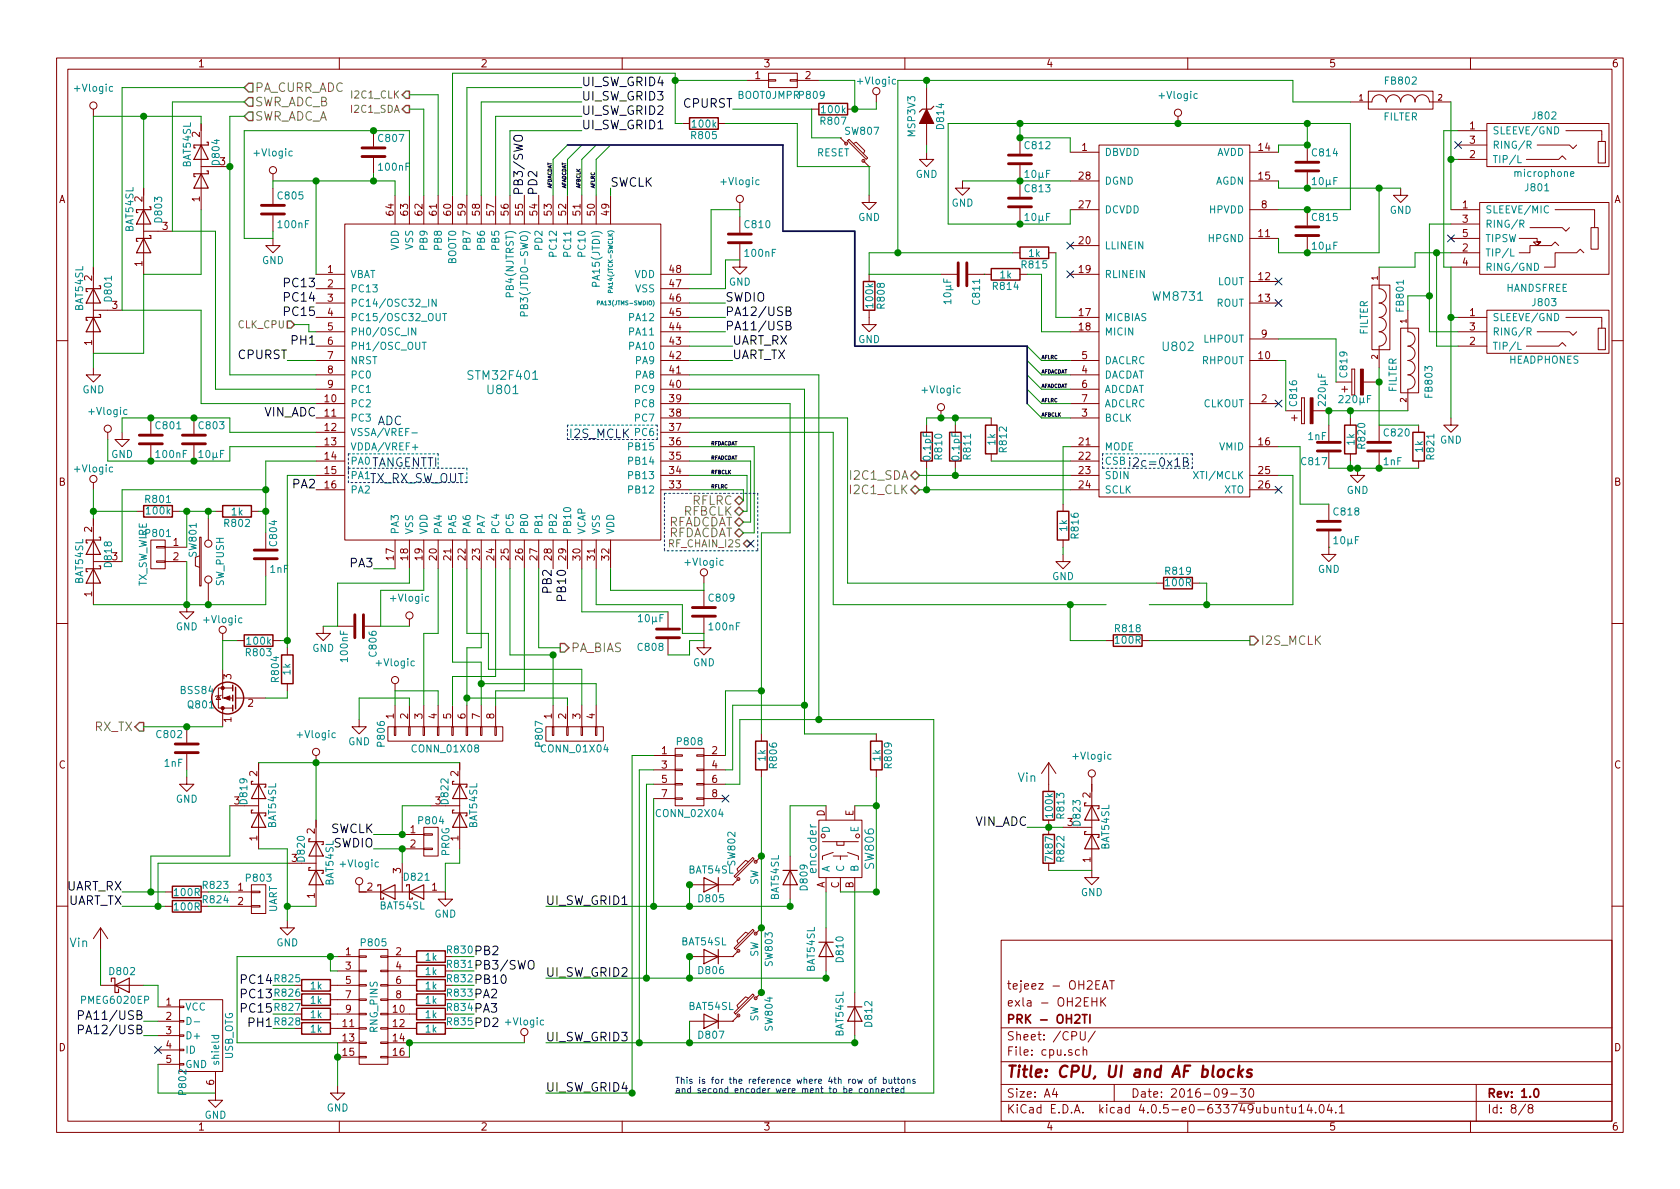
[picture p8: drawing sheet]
<svg xmlns="http://www.w3.org/2000/svg" width="297mm" height="210mm" viewBox="0 0 297 210" stroke-linecap="round" stroke-linejoin="round" font-family="sans-serif">
<defs><g id="words">
<text font-size="2.8" fill="#840000" x="178" y="190.5">Title: CPU, UI and AF blocks</text>
<g font-size="2.1" fill="#848400">
<text x="45.1" y="16.3">PA_CURR_ADC</text>
<text x="45.1" y="21.3">SWR_ADC_A</text>
<text x="45.1" y="18.8">SWR_ADC_B</text>
<text x="122.3" y="89.3">RFLRC</text>
<text x="150.5" y="84.8">I2C1_SDA</text>
<text x="150.6" y="87.4">I2C1_CLK</text>
<text x="117.7" y="95">RFDACDAT</text>
<text x="117.7" y="93.1">RFADCDAT</text>
<text x="120.8" y="91.2">RFBCLK</text>
<text x="101" y="115.3">PA_BIAS</text>
<text x="222.9" y="114">I2S_MCLK</text>
<text x="16.6" y="129.3">RX_TX</text>
</g>
<g font-size="2.1">
<text x="102.9" y="17.8">UI_SW_GRID3</text>
<text x="102.9" y="15.2">UI_SW_GRID4</text>
<text x="102.9" y="22.9">UI_SW_GRID1</text>
<text x="102.9" y="20.3">UI_SW_GRID2</text>
<text x="120.8" y="19">CPURST</text>
<text x="92.5" y="34.5" transform="rotate(-90 92.5 34.5)">PB3/SWO</text>
<text x="95" y="34.5" transform="rotate(-90 95 34.5)">PD2</text>
<text x="107.9" y="33">SWCLK</text>
<text x="50.6" y="53.3">PC14</text>
<text x="50.6" y="50.8">PC13</text>
<text x="128.3" y="53.3">SWDIO</text>
<text x="50.6" y="55.9">PC15</text>
<text x="128.3" y="55.9">PA12/USB</text>
<text x="128.3" y="58.4">PA11/USB</text>
<text x="42.1" y="63.5">CPURST</text>
<text x="51.7" y="61">PH1</text>
<text x="129.5" y="61">UART_RX</text>
<text x="129.5" y="63.5">UART_TX</text>
<text x="46.6" y="73.7">VIN_ADC</text>
<text x="51.7" y="86.4">PA2</text>
<text x="61.9" y="100.3">PA3</text>
<text x="97.5" y="104.7" transform="rotate(-90 97.5 104.7)">PB2</text>
<text x="100.1" y="105.9" transform="rotate(-90 100.1 105.9)">PB10</text>
<text x="58.3" y="147.3">SWCLK</text>
<text x="58.9" y="149.9">SWDIO</text>
<text x="172.3" y="146">VIN_ADC</text>
<text x="11.6" y="157.5">UART_RX</text>
<text x="11.8" y="160">UART_TX</text>
<text x="96.5" y="160">UI_SW_GRID1</text>
<text x="43" y="174">PC14</text>
<text x="83.8" y="171.4">PB3/SWO</text>
<text x="83.8" y="168.9">PB2</text>
<text x="83.8" y="174">PB10</text>
<text x="96.5" y="172.7">UI_SW_GRID2</text>
<text x="43" y="179.1">PC15</text>
<text x="43" y="176.5">PC13</text>
<text x="83.8" y="176.5">PA2</text>
<text x="83.8" y="179.1">PA3</text>
<text x="15" y="182.9">PA12/USB</text>
<text x="15" y="180.3">PA11/USB</text>
<text x="44.1" y="181.6">PH1</text>
<text x="83.8" y="181.6">PD2</text>
<text x="96.5" y="184.1">UI_SW_GRID3</text>
<text x="96.5" y="193">UI_SW_GRID4</text>
</g>
<g font-size="2.1" fill="#008484">
<text x="204" y="53.2">WM8731</text>
<text x="205.7" y="62.1">U802</text>
<text x="83.1" y="67.2">STM32F401</text>
<text x="86.4" y="69.7">U801</text>
<text x="180" y="138.3">Vin</text>
<text x="144.4" y="154.2" transform="rotate(-90 144.4 154.2)">encoder</text>
<text x="154.5" y="153.6" transform="rotate(-90 154.5 153.6)">SW806</text>
<text x="12.3" y="167.5">Vin</text>
</g>
<g font-size="2.1" fill="#0000c2">
<text x="66.5" y="75.2">ADC</text>
<text x="100.6" y="77.5">I2S_MCLK</text>
<text x="65.8" y="82.5">TANGENTTI</text>
<text x="199.4" y="82.5">i2c=0x1B</text>
<text x="65.4" y="85.3">TX_RX_SW_OUT</text>
</g>
<g font-size="2.1" fill="#840000">
<text x="178" y="178">exla - OH2EHK</text>
<text x="178" y="175">tejeez - OH2EAT</text>
<text x="178" y="184">Sheet: /CPU/</text>
<text x="178" y="181">PRK - OH2TI</text>
<text x="178" y="186.7">File: cpu.sch</text>
<text x="178" y="196.9">KiCad E.D.A. kicad 4.0.5-e0-633749ubuntu14.04.1</text>
<text x="178" y="194.1">Size: A4</text>
<text x="200" y="194.1">Date: 2016-09-30</text>
<text x="263" y="194.1">Rev: 1.0</text>
<text x="263" y="196.9">Id: 8/8</text>
</g>
<g font-size="1.8" fill="#840000">
<text x="35" y="11.9">1</text>
<text x="85" y="11.9">2</text>
<text x="135" y="11.9">3</text>
<text x="185" y="11.9">4</text>
<text x="235" y="11.9">5</text>
<text x="285" y="11.9">6</text>
<text x="133.5" y="14">1</text>
<text x="142.4" y="14">2</text>
<text x="259.9" y="22.9">1</text>
<text x="35.3" y="24.2" transform="rotate(-90 35.3 24.2)">2</text>
<text x="38.9" y="29.2">3</text>
<text x="191.3" y="26.7">1</text>
<text x="222.6" y="26.7">14</text>
<text x="259.9" y="27.9">2</text>
<text x="259.9" y="25.4">3</text>
<text x="10.4" y="35.9">A</text>
<text x="25.1" y="35.7" transform="rotate(-90 25.1 35.7)">2</text>
<text x="35.3" y="35.7" transform="rotate(-90 35.3 35.7)">1</text>
<text x="190.8" y="31.7">28</text>
<text x="222.6" y="31.7">15</text>
<text x="285.4" y="35.9">A</text>
<text x="28.7" y="40.6">3</text>
<text x="69.6" y="38" transform="rotate(-90 69.6 38)">64</text>
<text x="72.1" y="38" transform="rotate(-90 72.1 38)">63</text>
<text x="74.7" y="38" transform="rotate(-90 74.7 38)">62</text>
<text x="77.2" y="38" transform="rotate(-90 77.2 38)">61</text>
<text x="79.8" y="38" transform="rotate(-90 79.8 38)">60</text>
<text x="82.3" y="38" transform="rotate(-90 82.3 38)">59</text>
<text x="84.8" y="38" transform="rotate(-90 84.8 38)">58</text>
<text x="87.4" y="38" transform="rotate(-90 87.4 38)">57</text>
<text x="89.9" y="38" transform="rotate(-90 89.9 38)">56</text>
<text x="92.5" y="38" transform="rotate(-90 92.5 38)">55</text>
<text x="95" y="38" transform="rotate(-90 95 38)">54</text>
<text x="97.5" y="38" transform="rotate(-90 97.5 38)">53</text>
<text x="100.1" y="38" transform="rotate(-90 100.1 38)">52</text>
<text x="102.6" y="38" transform="rotate(-90 102.6 38)">51</text>
<text x="105.2" y="38" transform="rotate(-90 105.2 38)">50</text>
<text x="107.7" y="38" transform="rotate(-90 107.7 38)">49</text>
<text x="190.8" y="36.8">27</text>
<text x="222.6" y="41.9">11</text>
<text x="223" y="36.8">8</text>
<text x="258.6" y="36.8">1</text>
<text x="258.6" y="39.4">3</text>
<text x="258.6" y="41.9">5</text>
<text x="25.1" y="47.1" transform="rotate(-90 25.1 47.1)">1</text>
<text x="190.8" y="43.2">20</text>
<text x="258.6" y="44.4">2</text>
<text x="258.6" y="47">4</text>
<text x="16.3" y="49.6" transform="rotate(-90 16.3 49.6)">2</text>
<text x="57.9" y="48.3">1</text>
<text x="57.9" y="50.8">2</text>
<text x="57.9" y="53.3">3</text>
<text x="118.4" y="53.3">46</text>
<text x="118.4" y="50.8">47</text>
<text x="118.4" y="48.3">48</text>
<text x="190.8" y="48.3">19</text>
<text x="222.6" y="49.5">12</text>
<text x="222.6" y="53.3">13</text>
<text x="19.8" y="54.6">3</text>
<text x="57.9" y="55.9">4</text>
<text x="57.9" y="58.4">5</text>
<text x="118.4" y="58.4">44</text>
<text x="118.4" y="55.9">45</text>
<text x="190.8" y="55.9">17</text>
<text x="190.8" y="58.4">18</text>
<text x="223" y="59.7">9</text>
<text x="259.9" y="55.9">1</text>
<text x="259.9" y="58.4">3</text>
<text x="16.3" y="61.1" transform="rotate(-90 16.3 61.1)">1</text>
<text x="57.9" y="61">6</text>
<text x="57.9" y="63.5">7</text>
<text x="118.4" y="63.5">42</text>
<text x="118.4" y="61">43</text>
<text x="191.3" y="63.5">5</text>
<text x="222.6" y="63.5">10</text>
<text x="259.9" y="61">2</text>
<text x="57.5" y="71.1">10</text>
<text x="57.9" y="66">8</text>
<text x="57.9" y="68.6">9</text>
<text x="118.4" y="68.6">40</text>
<text x="118.4" y="66">41</text>
<text x="118.4" y="71.1">39</text>
<text x="191.3" y="66">4</text>
<text x="191.3" y="68.6">6</text>
<text x="191.3" y="71.1">7</text>
<text x="223" y="71.1">2</text>
<text x="57.5" y="73.7">11</text>
<text x="57.5" y="76.2">12</text>
<text x="118.4" y="76.2">37</text>
<text x="118.4" y="73.7">38</text>
<text x="191.3" y="73.7">3</text>
<text x="57.5" y="78.7">13</text>
<text x="57.5" y="81.3">14</text>
<text x="57.5" y="83.8">15</text>
<text x="118.4" y="83.8">34</text>
<text x="118.4" y="81.3">35</text>
<text x="118.4" y="78.7">36</text>
<text x="190.8" y="78.7">21</text>
<text x="190.8" y="81.3">22</text>
<text x="190.8" y="83.8">23</text>
<text x="222.6" y="83.8">25</text>
<text x="222.6" y="78.7">16</text>
<text x="10.4" y="85.9">B</text>
<text x="57.5" y="86.4">16</text>
<text x="118.4" y="86.4">33</text>
<text x="190.8" y="86.4">24</text>
<text x="222.6" y="86.4">26</text>
<text x="285.4" y="85.9">B</text>
<text x="16.3" y="94.1" transform="rotate(-90 16.3 94.1)">2</text>
<text x="19.8" y="99.1">3</text>
<text x="30.6" y="96.5">1</text>
<text x="30.6" y="99.1">2</text>
<text x="69.6" y="99" transform="rotate(-90 69.6 99)">17</text>
<text x="72.1" y="99" transform="rotate(-90 72.1 99)">18</text>
<text x="74.7" y="99" transform="rotate(-90 74.7 99)">19</text>
<text x="77.2" y="99" transform="rotate(-90 77.2 99)">20</text>
<text x="79.8" y="99" transform="rotate(-90 79.8 99)">21</text>
<text x="82.3" y="99" transform="rotate(-90 82.3 99)">22</text>
<text x="84.8" y="99" transform="rotate(-90 84.8 99)">23</text>
<text x="87.4" y="99" transform="rotate(-90 87.4 99)">24</text>
<text x="89.9" y="99" transform="rotate(-90 89.9 99)">25</text>
<text x="92.5" y="99" transform="rotate(-90 92.5 99)">26</text>
<text x="95" y="99" transform="rotate(-90 95 99)">27</text>
<text x="97.5" y="99" transform="rotate(-90 97.5 99)">28</text>
<text x="100.1" y="99" transform="rotate(-90 100.1 99)">29</text>
<text x="102.6" y="99" transform="rotate(-90 102.6 99)">30</text>
<text x="105.2" y="99" transform="rotate(-90 105.2 99)">31</text>
<text x="107.7" y="99" transform="rotate(-90 107.7 99)">32</text>
<text x="16.3" y="105.5" transform="rotate(-90 16.3 105.5)">1</text>
<text x="40.9" y="120.1" transform="rotate(-90 40.9 120.1)">3</text>
<text x="43.8" y="125">2</text>
<text x="40.9" y="127.7" transform="rotate(-90 40.9 127.7)">1</text>
<text x="69.6" y="127.1" transform="rotate(-90 69.6 127.1)">1</text>
<text x="72.1" y="127.1" transform="rotate(-90 72.1 127.1)">2</text>
<text x="74.7" y="127.1" transform="rotate(-90 74.7 127.1)">3</text>
<text x="77.2" y="127.1" transform="rotate(-90 77.2 127.1)">4</text>
<text x="79.8" y="127.1" transform="rotate(-90 79.8 127.1)">5</text>
<text x="82.3" y="127.1" transform="rotate(-90 82.3 127.1)">6</text>
<text x="84.8" y="127.1" transform="rotate(-90 84.8 127.1)">7</text>
<text x="87.4" y="127.1" transform="rotate(-90 87.4 127.1)">8</text>
<text x="97.5" y="127.1" transform="rotate(-90 97.5 127.1)">1</text>
<text x="100.1" y="127.1" transform="rotate(-90 100.1 127.1)">2</text>
<text x="102.6" y="127.1" transform="rotate(-90 102.6 127.1)">3</text>
<text x="105.2" y="127.1" transform="rotate(-90 105.2 127.1)">4</text>
<text x="10.4" y="135.9">C</text>
<text x="45.5" y="137.3" transform="rotate(-90 45.5 137.3)">2</text>
<text x="81" y="137.3" transform="rotate(-90 81 137.3)">2</text>
<text x="117" y="133.3">1</text>
<text x="117" y="135.9">3</text>
<text x="125.9" y="133.3">2</text>
<text x="125.9" y="135.9">4</text>
<text x="285.4" y="135.9">C</text>
<text x="41.4" y="142.2">3</text>
<text x="77" y="142.2">3</text>
<text x="117" y="138.4">5</text>
<text x="117" y="141">7</text>
<text x="125.9" y="138.4">6</text>
<text x="125.9" y="141">8</text>
<text x="192.8" y="141.1" transform="rotate(-90 192.8 141.1)">2</text>
<text x="45.5" y="148.7" transform="rotate(-90 45.5 148.7)">1</text>
<text x="55.6" y="147.4" transform="rotate(-90 55.6 147.4)">2</text>
<text x="72.5" y="147.3">1</text>
<text x="72.5" y="149.9">2</text>
<text x="81" y="148.7" transform="rotate(-90 81 148.7)">1</text>
<text x="145.8" y="144.4" transform="rotate(-90 145.8 144.4)">D</text>
<text x="150.9" y="144.3" transform="rotate(-90 150.9 144.3)">E</text>
<text x="188.7" y="146">3</text>
<text x="51.6" y="152.4">3</text>
<text x="70.9" y="154.4" transform="rotate(-90 70.9 154.4)">3</text>
<text x="192.8" y="152.5" transform="rotate(-90 192.8 152.5)">1</text>
<text x="42.1" y="157.5">1</text>
<text x="42.1" y="160">2</text>
<text x="55.6" y="158.8" transform="rotate(-90 55.6 158.8)">1</text>
<text x="64.9" y="157.5">2</text>
<text x="76.4" y="157.5">1</text>
<text x="145.8" y="157.1" transform="rotate(-90 145.8 157.1)">A</text>
<text x="148.3" y="157.1" transform="rotate(-90 148.3 157.1)">C</text>
<text x="150.9" y="157.1" transform="rotate(-90 150.9 157.1)">B</text>
<text x="61.1" y="168.9">1</text>
<text x="61.1" y="171.4">3</text>
<text x="61.1" y="174">5</text>
<text x="70" y="168.9">2</text>
<text x="70" y="171.4">4</text>
<text x="70" y="174">6</text>
<text x="29.4" y="177.8">1</text>
<text x="61.1" y="176.5">7</text>
<text x="61.1" y="179.1">9</text>
<text x="69.5" y="179.1">10</text>
<text x="70" y="176.5">8</text>
<text x="10.4" y="185.9">D</text>
<text x="29.4" y="180.3">2</text>
<text x="29.4" y="182.9">3</text>
<text x="29.4" y="185.4">4</text>
<text x="60.6" y="181.6">11</text>
<text x="60.6" y="184.1">13</text>
<text x="69.5" y="181.6">12</text>
<text x="69.5" y="184.1">14</text>
<text x="285.4" y="185.9">D</text>
<text x="29.4" y="188">5</text>
<text x="37.8" y="191.9" transform="rotate(-90 37.8 191.9)">6</text>
<text x="60.6" y="186.7">15</text>
<text x="69.5" y="186.7">16</text>
<text x="35" y="199.9">1</text>
<text x="85" y="199.9">2</text>
<text x="135" y="199.9">3</text>
<text x="185" y="199.9">4</text>
<text x="235" y="199.9">5</text>
<text x="285" y="199.9">6</text>
</g>
<g font-size="1.8" fill="#008484">
<text x="13.3" y="16.2">+Vlogic</text>
<text x="130.4" y="17.5">BOOT0JMPRP809</text>
<text x="151.8" y="14.9">+Vlogic</text>
<text x="205.1" y="17.5">+Vlogic</text>
<text x="245" y="14.9">FB802</text>
<text x="122.5" y="22.5">100k</text>
<text x="145.2" y="22">R807</text>
<text x="145.4" y="20">100k</text>
<text x="149.5" y="23.8">SW807</text>
<text x="166.9" y="22.7" transform="rotate(-90 166.9 22.7)">D814</text>
<text x="244.6" y="21.3">FILTER</text>
<text x="263.9" y="23.7">SLEEVE/GND</text>
<text x="271.1" y="21.1">J802</text>
<text x="33.7" y="29.6" transform="rotate(-90 33.7 29.6)">BAT54SL</text>
<text x="38.8" y="29" transform="rotate(-90 38.8 29)">D804</text>
<text x="45.1" y="27.6">+Vlogic</text>
<text x="67" y="25.1">C807</text>
<text x="122.4" y="24.6">R805</text>
<text x="144.4" y="27.6">RESET</text>
<text x="161.8" y="24" transform="rotate(-90 161.8 24)">MSP3V3</text>
<text x="181.3" y="26.4">C812</text>
<text x="195.3" y="27.6">DBVDD</text>
<text x="215" y="27.6">AVDD</text>
<text x="232.1" y="27.6">C814</text>
<text x="263.9" y="28.8">TIP/L</text>
<text x="263.9" y="26.3">RING/R</text>
<text x="49.3" y="35.2">C805</text>
<text x="67.1" y="30.2">100nF</text>
<text x="127.6" y="32.7">+Vlogic</text>
<text x="161.9" y="31.4">GND</text>
<text x="181.3" y="31.4">10µF</text>
<text x="181.3" y="34">C813</text>
<text x="195.3" y="32.6">DGND</text>
<text x="214.8" y="32.6">AGDN</text>
<text x="232.1" y="32.7">10µF</text>
<text x="268" y="31.3">microphone</text>
<text x="269.8" y="33.8">J801</text>
<text x="23.6" y="41" transform="rotate(-90 23.6 41)">BAT54SL</text>
<text x="28.7" y="39.2" transform="rotate(-90 28.7 39.2)">D803</text>
<text x="49.3" y="40.3">100nF</text>
<text x="131.8" y="40.3">C810</text>
<text x="151.7" y="39.1">GND</text>
<text x="168.2" y="36.5">GND</text>
<text x="181.3" y="39.1">10µF</text>
<text x="195.3" y="37.7">DCVDD</text>
<text x="213.8" y="37.7">HPVDD</text>
<text x="232.1" y="39.1">C815</text>
<text x="245.7" y="37.8">GND</text>
<text x="262.6" y="37.7">SLEEVE/MIC</text>
<text x="262.6" y="40.3">RING/R</text>
<text x="46.3" y="46.7">GND</text>
<text x="70.5" y="44.4" transform="rotate(-90 70.5 44.4)">VDD</text>
<text x="73" y="44.2" transform="rotate(-90 73 44.2)">VSS</text>
<text x="75.6" y="44.1" transform="rotate(-90 75.6 44.1)">PB9</text>
<text x="78.1" y="44.1" transform="rotate(-90 78.1 44.1)">PB8</text>
<text x="80.6" y="46.7" transform="rotate(-90 80.6 46.7)">BOOT0</text>
<text x="83.2" y="44.1" transform="rotate(-90 83.2 44.1)">PB7</text>
<text x="85.7" y="44.1" transform="rotate(-90 85.7 44.1)">PB6</text>
<text x="88.3" y="44.1" transform="rotate(-90 88.3 44.1)">PB5</text>
<text x="95.9" y="44.1" transform="rotate(-90 95.9 44.1)">PD2</text>
<text x="98.4" y="45.1" transform="rotate(-90 98.4 45.1)">PC12</text>
<text x="101" y="45.1" transform="rotate(-90 101 45.1)">PC11</text>
<text x="103.5" y="45.1" transform="rotate(-90 103.5 45.1)">PC10</text>
<text x="131.9" y="45.4">100nF</text>
<text x="180.8" y="47.4">R815</text>
<text x="181.9" y="45.4">1k</text>
<text x="195.3" y="44.1">LLINEIN</text>
<text x="213.6" y="42.8">HPGND</text>
<text x="232.1" y="44.1">10µF</text>
<text x="262.6" y="45.3">TIP/L</text>
<text x="262.6" y="47.9">RING/GND</text>
<text x="262.6" y="42.8">TIPSW</text>
<text x="19.8" y="53.2" transform="rotate(-90 19.8 53.2)">D801</text>
<text x="62" y="49.1">VBAT</text>
<text x="62" y="51.7">PC13</text>
<text x="90.8" y="52.1" transform="rotate(-90 90.8 52.1)">PB4(NJTRST)</text>
<text x="106" y="50.1" transform="rotate(-90 106 50.1)">PA15(JTDI)</text>
<text x="112.1" y="49.1">VDD</text>
<text x="112.3" y="51.7">VSS</text>
<text x="128.9" y="50.5">GND</text>
<text x="168.2" y="53.6" transform="rotate(-90 168.2 53.6)">10µF</text>
<text x="173.3" y="53.7" transform="rotate(-90 173.3 53.7)">C811</text>
<text x="175.7" y="51.3">R814</text>
<text x="176.8" y="49.2">1k</text>
<text x="195.3" y="49.1">RLINEIN</text>
<text x="215.1" y="50.4">LOUT</text>
<text x="266.3" y="51.6">HANDSFREE</text>
<text x="14.7" y="55" transform="rotate(-90 14.7 55)">BAT54SL</text>
<text x="62" y="54.2">PC14/OSC32_IN</text>
<text x="62" y="56.8">PC15/OSC32_OUT</text>
<text x="62" y="59.3">PH0/OSC_IN</text>
<text x="93.3" y="54.8" transform="rotate(-90 93.3 54.8)">PB3(JTDO-SWO)</text>
<text x="111.4" y="59.3">PA11</text>
<text x="111.4" y="56.8">PA12</text>
<text x="154.4" y="54.3" transform="rotate(-90 154.4 54.3)">100k</text>
<text x="156.4" y="54.4" transform="rotate(-90 156.4 54.4)">R808</text>
<text x="195.3" y="56.8">MICBIAS</text>
<text x="195.3" y="59.3">MICIN</text>
<text x="215" y="54.2">ROUT</text>
<text x="241.8" y="59.2" transform="rotate(-90 241.8 59.2)">FILTER</text>
<text x="248.2" y="55" transform="rotate(-90 248.2 55)">FB801</text>
<text x="263.9" y="56.8">SLEEVE/GND</text>
<text x="263.9" y="59.3">RING/R</text>
<text x="271.1" y="54.1">J803</text>
<text x="62" y="61.8">PH1/OSC_OUT</text>
<text x="62" y="64.4">NRST</text>
<text x="111.4" y="61.8">PA10</text>
<text x="112.4" y="64.4">PA9</text>
<text x="151.7" y="60.6">GND</text>
<text x="195.3" y="64.4">DACLRC</text>
<text x="212.5" y="64.4">RHPOUT</text>
<text x="212.7" y="60.6">LHPOUT</text>
<text x="263.9" y="61.8">TIP/L</text>
<text x="266.8" y="64.3">HEADPHONES</text>
<text x="14.6" y="69.5">GND</text>
<text x="62" y="66.9">PC0</text>
<text x="62" y="69.5">PC1</text>
<text x="112.4" y="69.5">PC9</text>
<text x="112.4" y="66.9">PA8</text>
<text x="163.2" y="69.5">+Vlogic</text>
<text x="195.3" y="66.9">DACDAT</text>
<text x="195.3" y="69.5">ADCDAT</text>
<text x="229.3" y="71.6" transform="rotate(-90 229.3 71.6)">C816</text>
<text x="234.4" y="71.5" transform="rotate(-90 234.4 71.5)">220µF</text>
<text x="237" y="71.3">220µF</text>
<text x="238.2" y="66.6" transform="rotate(-90 238.2 66.6)">C819</text>
<text x="246.9" y="69.4" transform="rotate(-90 246.9 69.4)">FILTER</text>
<text x="253.3" y="70.2" transform="rotate(-90 253.3 70.2)">FB803</text>
<text x="15.9" y="73.3">+Vlogic</text>
<text x="27.7" y="75.9">C801</text>
<text x="35.3" y="75.9">C803</text>
<text x="62" y="72">PC2</text>
<text x="62" y="74.5">PC3</text>
<text x="62" y="77.1">VSSA/VREF-</text>
<text x="112.4" y="74.5">PC7</text>
<text x="112.4" y="72">PC8</text>
<text x="195.3" y="74.5">BCLK</text>
<text x="195.3" y="72">ADCLRC</text>
<text x="212.6" y="72">CLKOUT</text>
<text x="231.3" y="77.8">1nF</text>
<text x="244.8" y="77.2">C820</text>
<text x="13.3" y="83.5">+Vlogic</text>
<text x="19.6" y="81">GND</text>
<text x="27.7" y="81">100nF</text>
<text x="35.3" y="81">10µF</text>
<text x="62" y="79.6">VDDA/VREF+</text>
<text x="62" y="82.2">PA0</text>
<text x="111.4" y="82.2">PB14</text>
<text x="111.4" y="79.6">PB15</text>
<text x="164.5" y="81.3" transform="rotate(-90 164.5 81.3)">0.1pF</text>
<text x="166.6" y="81.1" transform="rotate(-90 166.6 81.1)">R810</text>
<text x="169.6" y="81.3" transform="rotate(-90 169.6 81.3)">0.1pF</text>
<text x="171.7" y="81.1" transform="rotate(-90 171.7 81.1)">R811</text>
<text x="176" y="78.7" transform="rotate(-90 176 78.7)">1k</text>
<text x="178" y="79.8" transform="rotate(-90 178 79.8)">R812</text>
<text x="195.3" y="79.6">MODE</text>
<text x="215.5" y="79.6">VMID</text>
<text x="230.2" y="82.2">C817</text>
<text x="239.5" y="78.7" transform="rotate(-90 239.5 78.7)">1k</text>
<text x="241.4" y="79.2" transform="rotate(-90 241.4 79.2)">R820</text>
<text x="244.6" y="82.2">1nF</text>
<text x="251.5" y="80" transform="rotate(-90 251.5 80)">1k</text>
<text x="253.6" y="81.1" transform="rotate(-90 253.6 81.1)">R821</text>
<text x="254.6" y="78.4">GND</text>
<text x="25.8" y="88.9">R801</text>
<text x="62" y="84.7">PA1</text>
<text x="62" y="87.2">PA2</text>
<text x="111.4" y="87.2">PB12</text>
<text x="111.4" y="84.7">PB13</text>
<text x="195.3" y="84.7">SDIN</text>
<text x="195.3" y="87.2">SCLK</text>
<text x="211.6" y="84.7">XTI/MCLK</text>
<text x="216.3" y="87.2">XTO</text>
<text x="238.1" y="87.3">GND</text>
<text x="25.9" y="94.9">P801</text>
<text x="26" y="91">100k</text>
<text x="39.8" y="93.2">R802</text>
<text x="40.9" y="91.1">1k</text>
<text x="70.5" y="94.5" transform="rotate(-90 70.5 94.5)">PA3</text>
<text x="73" y="94.5" transform="rotate(-90 73 94.5)">VSS</text>
<text x="75.6" y="94.5" transform="rotate(-90 75.6 94.5)">VDD</text>
<text x="78.1" y="94.5" transform="rotate(-90 78.1 94.5)">PA4</text>
<text x="80.6" y="94.5" transform="rotate(-90 80.6 94.5)">PA5</text>
<text x="83.2" y="94.5" transform="rotate(-90 83.2 94.5)">PA6</text>
<text x="85.7" y="94.5" transform="rotate(-90 85.7 94.5)">PA7</text>
<text x="88.3" y="94.5" transform="rotate(-90 88.3 94.5)">PC4</text>
<text x="90.8" y="94.5" transform="rotate(-90 90.8 94.5)">PC5</text>
<text x="93.3" y="94.5" transform="rotate(-90 93.3 94.5)">PB0</text>
<text x="95.9" y="94.5" transform="rotate(-90 95.9 94.5)">PB1</text>
<text x="98.4" y="94.5" transform="rotate(-90 98.4 94.5)">PB2</text>
<text x="101" y="94.5" transform="rotate(-90 101 94.5)">PB10</text>
<text x="103.5" y="94.5" transform="rotate(-90 103.5 94.5)">VCAP</text>
<text x="106" y="94.5" transform="rotate(-90 106 94.5)">VSS</text>
<text x="108.6" y="94.5" transform="rotate(-90 108.6 94.5)">VDD</text>
<text x="188.7" y="93.9" transform="rotate(-90 188.7 93.9)">1k</text>
<text x="190.7" y="95.1" transform="rotate(-90 190.7 95.1)">R816</text>
<text x="235.9" y="91.1">C818</text>
<text x="19.8" y="100.1" transform="rotate(-90 19.8 100.1)">D818</text>
<text x="34.7" y="98.4" transform="rotate(-90 34.7 98.4)">SW801</text>
<text x="47.8" y="101.3">1nF</text>
<text x="49" y="96.4" transform="rotate(-90 49 96.4)">C804</text>
<text x="121.3" y="100">+Vlogic</text>
<text x="206.2" y="101.6">R819</text>
<text x="233" y="101.3">GND</text>
<text x="235.9" y="96.2">10µF</text>
<text x="14.7" y="103.2" transform="rotate(-90 14.7 103.2)">BAT54SL</text>
<text x="25.9" y="103.9" transform="rotate(-90 25.9 103.9)">TX_SW_WIRE</text>
<text x="39.6" y="103.7" transform="rotate(-90 39.6 103.7)">SW_PUSH</text>
<text x="69.2" y="106.4">+Vlogic</text>
<text x="125.5" y="106.4">C809</text>
<text x="186" y="102.6">GND</text>
<text x="206.2" y="103.7">100R</text>
<text x="31.1" y="111.4">GND</text>
<text x="36.2" y="110.2">+Vlogic</text>
<text x="43.8" y="114">100k</text>
<text x="113" y="110">10µF</text>
<text x="125.5" y="111.4">100nF</text>
<text x="197.3" y="111.8">R818</text>
<text x="197.3" y="113.8">100R</text>
<text x="43.6" y="116">R803</text>
<text x="51.3" y="119.3" transform="rotate(-90 51.3 119.3)">1k</text>
<text x="55.2" y="115.3">GND</text>
<text x="61.5" y="116.9" transform="rotate(-90 61.5 116.9)">100nF</text>
<text x="66.6" y="115.9" transform="rotate(-90 66.6 115.9)">C806</text>
<text x="66.7" y="117.8">+Vlogic</text>
<text x="112.9" y="115.1">C808</text>
<text x="122.5" y="117.8">GND</text>
<text x="32" y="122.7">BSS84</text>
<text x="33.4" y="125.2">Q801</text>
<text x="49.3" y="120.5" transform="rotate(-90 49.3 120.5)">R804</text>
<text x="27.8" y="130.5">C802</text>
<text x="52.7" y="130.5">+Vlogic</text>
<text x="61.5" y="131.8">GND</text>
<text x="68" y="131.8" transform="rotate(-90 68 131.8)">P806</text>
<text x="96" y="131.8" transform="rotate(-90 96 131.8)">P807</text>
<text x="119.9" y="131.8">P808</text>
<text x="29.1" y="135.6">1nF</text>
<text x="73.1" y="133">CONN_01X08</text>
<text x="96" y="133">CONN_01X04</text>
<text x="135.3" y="134.6" transform="rotate(-90 135.3 134.6)">1k</text>
<text x="137.4" y="135.7" transform="rotate(-90 137.4 135.7)">R806</text>
<text x="155.7" y="134.6" transform="rotate(-90 155.7 134.6)">1k</text>
<text x="157.7" y="135.7" transform="rotate(-90 157.7 135.7)">R809</text>
<text x="189.9" y="134.3">+Vlogic</text>
<text x="31.1" y="141.9">GND</text>
<text x="43.7" y="142.1" transform="rotate(-90 43.7 142.1)">D819</text>
<text x="79.3" y="142.1" transform="rotate(-90 79.3 142.1)">D822</text>
<text x="48.8" y="146.4" transform="rotate(-90 48.8 146.4)">BAT54SL</text>
<text x="74.1" y="145.7">P804</text>
<text x="84.4" y="146.4" transform="rotate(-90 84.4 146.4)">BAT54SL</text>
<text x="116.3" y="144.5">CONN_02X04</text>
<text x="146.7" y="147.3" transform="rotate(-90 146.7 147.3)">D</text>
<text x="151.8" y="147.2" transform="rotate(-90 151.8 147.2)">E</text>
<text x="186.1" y="144.4" transform="rotate(-90 186.1 144.4)">100k</text>
<text x="188.2" y="144.6" transform="rotate(-90 188.2 144.6)">R813</text>
<text x="191" y="145.9" transform="rotate(-90 191 145.9)">D823</text>
<text x="43.7" y="155.9">P803</text>
<text x="53.9" y="152.2" transform="rotate(-90 53.9 152.2)">D820</text>
<text x="60.3" y="153.4">+Vlogic</text>
<text x="71.6" y="155.7">D821</text>
<text x="79.5" y="151.4" transform="rotate(-90 79.5 151.4)">PROG</text>
<text x="121.8" y="154.5">BAT54SL</text>
<text x="130" y="153" transform="rotate(-90 130 153)">SW802</text>
<text x="146.7" y="154.2" transform="rotate(-90 146.7 154.2)">A</text>
<text x="149.2" y="154.2" transform="rotate(-90 149.2 154.2)">C</text>
<text x="151.8" y="154.2" transform="rotate(-90 151.8 154.2)">B</text>
<text x="186.1" y="152.1" transform="rotate(-90 186.1 152.1)">7k87</text>
<text x="188.2" y="152.2" transform="rotate(-90 188.2 152.2)">R822</text>
<text x="196.1" y="150.2" transform="rotate(-90 196.1 150.2)">BAT54SL</text>
<text x="30.9" y="158.4">100R</text>
<text x="30.9" y="161">100R</text>
<text x="36" y="157.2">R823</text>
<text x="36" y="159.7">R824</text>
<text x="49" y="161.4" transform="rotate(-90 49 161.4)">UART</text>
<text x="59" y="156.6" transform="rotate(-90 59 156.6)">BAT54SL</text>
<text x="67.2" y="160.8">BAT54SL</text>
<text x="123.6" y="159.5">D805</text>
<text x="134.1" y="156.6" transform="rotate(-90 134.1 156.6)">SW</text>
<text x="137.7" y="159.1" transform="rotate(-90 137.7 159.1)">BAT54SL</text>
<text x="142.8" y="157.3" transform="rotate(-90 142.8 157.3)">D809</text>
<text x="191.1" y="158.4">GND</text>
<text x="48.8" y="167.3">GND</text>
<text x="64" y="167.3">P805</text>
<text x="76.8" y="162.2">GND</text>
<text x="120.5" y="167.2">BAT54SL</text>
<text x="19.5" y="172.4">D802</text>
<text x="48.7" y="173.7">R825</text>
<text x="75.2" y="169.9">1k</text>
<text x="75.2" y="172.4">1k</text>
<text x="79.2" y="168.6">R830</text>
<text x="79.2" y="171.1">R831</text>
<text x="79.2" y="173.7">R832</text>
<text x="123.6" y="172.2">D806</text>
<text x="134.1" y="169.3" transform="rotate(-90 134.1 169.3)">SW</text>
<text x="136.6" y="170.8" transform="rotate(-90 136.6 170.8)">SW803</text>
<text x="144" y="171.8" transform="rotate(-90 144 171.8)">BAT54SL</text>
<text x="149.1" y="170" transform="rotate(-90 149.1 170)">D810</text>
<text x="14.6" y="177.5">PMEG6020EP</text>
<text x="32.8" y="178.7">VCC</text>
<text x="48.7" y="176.2">R826</text>
<text x="48.7" y="178.8">R827</text>
<text x="54.9" y="174.9">1k</text>
<text x="54.9" y="177.5">1k</text>
<text x="75.2" y="174.9">1k</text>
<text x="75.2" y="177.5">1k</text>
<text x="79.2" y="176.2">R833</text>
<text x="79.2" y="178.8">R834</text>
<text x="121.8" y="178.6">BAT54SL</text>
<text x="32.8" y="183.8">D+</text>
<text x="48.7" y="181.3">R828</text>
<text x="54.9" y="180">1k</text>
<text x="54.9" y="182.6">1k</text>
<text x="66.8" y="182.6" transform="rotate(-90 66.8 182.6)">RNG_PINS</text>
<text x="75.2" y="180">1k</text>
<text x="75.2" y="182.6">1k</text>
<text x="79.2" y="181.3">R835</text>
<text x="89.5" y="181.3">+Vlogic</text>
<text x="123.6" y="183.7">D807</text>
<text x="134.1" y="180.7" transform="rotate(-90 134.1 180.7)">SW</text>
<text x="136.6" y="182.2" transform="rotate(-90 136.6 182.2)">SW804</text>
<text x="149.1" y="183.3" transform="rotate(-90 149.1 183.3)">BAT54SL</text>
<text x="154.2" y="181.4" transform="rotate(-90 154.2 181.4)">D812</text>
<text x="32.8" y="186.3">ID</text>
<text x="32.8" y="188.8">GND</text>
<text x="38.7" y="188.5" transform="rotate(-90 38.7 188.5)">shield</text>
<text x="41.2" y="187.4" transform="rotate(-90 41.2 187.4)">USB_OTG</text>
<text x="32.9" y="193.4" transform="rotate(-90 32.9 193.4)">P802</text>
<text x="36.1" y="197.8">GND</text>
<text x="57.7" y="196.5">GND</text>
</g>
<g font-size="1.8" fill="#848400">
<text x="62.4" y="17.4">I2C1_CLK</text>
<text x="62.3" y="19.9">I2C1_SDA</text>
<text x="42" y="58">CLK_CPU</text>
<text x="118.5" y="96.8">RF_CHAIN_I2S</text>
</g>
<g font-size="1.8" fill="#0000c2">
<text x="112.4" y="77.1">PC6</text>
<text x="195.3" y="82.2">CSB</text>
</g>
<g font-size="1.5" fill="#0000c2">
<text x="119.4" y="191.6">This is for the reference where 4th row of buttons</text>
<text x="119.4" y="193.3">and second encoder were ment to be connected</text>
</g>
<g font-size="1.4" fill="#840000">
<text x="240.3" y="17.8">1</text>
<text x="254.3" y="17.8">2</text>
<text x="243.6" y="49.5" transform="rotate(-90 243.6 49.5)">1</text>
<text x="248.7" y="57.1" transform="rotate(-90 248.7 57.1)">1</text>
<text x="243.6" y="63.5" transform="rotate(-90 243.6 63.5)">2</text>
<text x="248.7" y="71.1" transform="rotate(-90 248.7 71.1)">2</text>
</g>
<text font-size="1.1" fill="#008484" x="108.3" y="51" transform="rotate(-90 108.3 51)">PA14(JTCK-SWCLK)</text>
<text font-size="1" fill="#008484" x="106.3" y="53.9">PA13(JTMS-SWDIO)</text>
<g font-size=".9">
<text x="97.5" y="33.3" transform="rotate(-90 97.5 33.3)">AFDACDAT</text>
<text x="100.1" y="33.3" transform="rotate(-90 100.1 33.3)">AFADCDAT</text>
<text x="102.6" y="33.3" transform="rotate(-90 102.6 33.3)">AFBCLK</text>
<text x="105.2" y="33.3" transform="rotate(-90 105.2 33.3)">AFLRC</text>
<text x="184.1" y="63.5">AFLRC</text>
<text x="184.1" y="66">AFDACDAT</text>
<text x="184.1" y="68.6">AFADCDAT</text>
<text x="184.1" y="71.1">AFLRC</text>
<text x="184.1" y="73.7">AFBCLK</text>
<text x="125.7" y="78.7">RFDACDAT</text>
<text x="125.7" y="81.3">RFADCDAT</text>
<text x="125.7" y="83.8">RFBCLK</text>
<text x="125.7" y="86.4">RFLRC</text>
</g>
</g></defs>
<g fill="none" stroke="#840000" stroke-width=".18">
<path d="M10 10.3h277v189.9h-277zM12 12.2h273v186.1h-273zM16.5 19.3v1.3M60 10.3v1.9M110 10.3v1.9M132.1 14.2h3.8M135.9 14.1h1.3v.2h-1.3zM135.9 12.9h5.1v2.6h-5.1zM139.7 14.1h1.3v.2h-1.3zM141 14.2h3.8M143.5 19.3h1.3M149.9 19.3h1.2"/>
<path d="M154.9 16.8v1.2M160 10.3v1.9M163.8 15.5v3.8M210 10.3v1.9M238.8 18h3.8a1.27 1.27 0 0 1 1.2-1.2 1.27 1.27 0 0 1 1.3 1.2 1.27 1.27 0 0 1 1.3-1.2 1.27 1.27 0 0 1 1.2 1.2 1.27 1.27 0 0 1 1.3-1.2 1.27 1.27 0 0 1 1.3 1.2 1.27 1.27 0 0 1 1.3-1.2 1.27 1.27 0 0 1 1.2 1.2h3.8M241.9 16.1h11.5v3.2h-11.5zM260 10.3v1.9M25.4 33.3v15.2M35.6 21.8v15.3M35.6 29.5h5M48.3 30.7v1.3M48.3 33.3v2.8"/>
<path d="M48.3 38.1v2.8M61 39.6h55.8v55.9h-55.8zM66 23.1v2.8M66 27.9v2.8M69.8 34.5v5.1M72.4 34.5v5.1M74.9 34.5v5.1M77.5 34.5v5.1M80 34.5v5.1M82.5 34.5v5.1M85.1 34.5v5.1M87.6 34.5v5.1"/>
<path d="M90.2 34.5v5.1M92.7 34.5v5.1M95.2 34.5v5.1M97.8 34.5v5.1M100.3 34.5v5.1M102.9 34.5v5.1M105.4 34.5v5.1M107.9 34.5v5.1M120.6 21.8h1.3M127 21.8h1.3M130.8 35.8v1.3M130.8 38.3v2.8"/>
<path d="M148.6 24.4l1 1M148.6 24.4h.1M150.1 24.6l3.3 3.3-.2 .3-3.3-3.3zM150.9 25.4l.5-.3 1.5 1.6-.2 .5M152.7 28.4l1 1.1M153.7 34.5v1.3h1.2l-1.2 1.3-1.3-1.3h1.3M153.7 29.5h.1M163.8 26.9v1.3h1.3l-1.3 1.3-1.2-1.3h1.2M163.8 21.8v3.8M170.2 32v1.3h1.2l-1.2 1.2-1.3-1.2h1.3M180.3 24.4v2.8M180.3 29.2v5.6"/>
<path d="M180.3 36.8v2.8M189.2 26.9h5.1M189.2 37.1h5.1M189.2 32h5.1M194.3 25.6h26.7v62.3h-26.7zM208.3 20.6v1.2M221 26.9h5.1M221 37.1h5.1M221 32h5.1M231.1 25.6v2.8M231.1 30.5v2.8M231.1 37.1v2.8"/>
<path d="M247.6 33.3v1.2h1.3l-1.3 1.3-1.2-1.3h1.2M256.5 37.1h5.1M256.5 39.6h5.1M257.8 23.1h5.1M257.8 28.2h5.1M257.8 25.6h5.1M261.6 35.8h22.9v12.7h-22.9zM262.9 21.8h21.6v7.7h-21.6zM269.9 28.2h5.7l.6-.6 .7 .6M271.8 25.6h5.7l.6 .7 .7-.7M275 37.1h6.9v3.2M276.9 23.1h6.3v1.9"/>
<path d="M282.6 25h1.2v3.8h-1.2zM16.5 47.2v15.3M16.5 54.9h5.1M25.4 40.9h5.1M48.3 42.2v1.2h1.2l-1.2 1.3-1.3-1.3h1.3M55.9 53.6h5.1M55.9 56.1h5.1M55.9 58.7h5.1M55.9 48.5h5.1M55.9 51h5.1M116.8 53.6h5.1M116.8 56.1h5.1"/>
<path d="M116.8 58.7h5.1M116.8 48.5h5.1M116.8 51h5.1M130.8 43.2v4h1.3l-1.3 1.3-1.3-1.3h1.3M153.7 54.9v2.5h1.2l-1.2 1.3-1.3-1.3h1.3M153.7 48.5v1.3M166.4 48.5h2.8M171.2 48.5h4.1M179.1 44.7h1.2M180.3 48.5h1.3M185.4 44.7h1.3M189.2 43.4h5.1"/>
<path d="M189.2 56.1h5.1M189.2 58.7h5.1M189.2 48.5h5.1M221 59.9h5.1M221 42.2h5.1M221 49.8h5.1M221 53.6h5.1M231.1 41.9v2.8M242.6 50.4h3.1v11.4h-3.1zM243.8 47.2v3.8a1.27 1.27 0 0 1 1.3 1.3 1.27 1.27 0 0 1-1.3 1.3 1.27 1.27 0 0 1 1.3 1.3 1.27 1.27 0 0 1-1.3 1.2 1.27 1.27 0 0 1 1.3 1.3 1.27 1.27 0 0 1-1.3 1.3 1.27 1.27 0 0 1 1.3 1.2 1.27 1.27 0 0 1-1.3 1.3v3.8M247.6 58h3.2v11.5h-3.2zM248.9 54.9v3.8a1.27 1.27 0 0 1 1.3 1.2 1.27 1.27 0 0 1-1.3 1.3 1.27 1.27 0 0 1 1.3 1.3 1.27 1.27 0 0 1-1.3 1.2 1.27 1.27 0 0 1 1.3 1.3 1.27 1.27 0 0 1-1.3 1.3 1.27 1.27 0 0 1 1.3 1.3 1.27 1.27 0 0 1-1.3 1.2v3.8"/>
<path d="M256.5 42.2h5.1M256.5 44.7h5.1M256.5 47.2h5.1M257.8 56.1h5.1M257.8 58.7h5.1M262.9 54.9h21.6v7.6h-21.6zM268.6 42.2h3.2v.6h.6l-.6 .6 .6-.6h-1.3l.7 .6M270.5 40.3h5.7l.7 .6 .6-.6M271.8 58.7h5.7l.6 .6 .7-.6M275.6 43.4l-.6-.6-.7 .6h-3.8v1.3h-1.9M276.9 56.1h6.3v1.9M280 44.7l-.6-.6-.6 .6h-3.8v2.5h-2"/>
<path d="M281.3 40.3h1.3v3.8h-1.3zM282.6 58h1.2v3.8h-1.2zM10 60.2h2M16.5 65v1.3h1.3l-1.3 1.3-1.3-1.3h1.3M19 76.4v1.3M21.6 76.4v1.3h1.3l-1.3 1.3-1.3-1.3h1.3M26.7 73.9v2.8M26.7 78.7v2.8M34.3 73.9v2.8M34.3 78.7v2.8M55.9 71.4h5.1M55.9 73.9h5.1"/>
<path d="M55.9 66.3h5.1M55.9 63.7h5.1M55.9 68.8h5.1M55.9 79h5.1M55.9 61.2h5.1M55.9 76.4h5.1M116.8 71.4h5.1M116.8 73.9h5.1M116.8 66.3h5.1M116.8 63.7h5.1M116.8 68.8h5.1M116.8 79h5.1"/>
<path d="M116.8 61.2h5.1M116.8 76.4h5.1M163.8 75.2v1.2M166.4 72.6v1.3M168.9 75.2v1.2M175.3 73.9v1.3M189.2 71.4h5.1M189.2 73.9h5.1M189.2 66.3h5.1M189.2 63.7h5.1M189.2 68.8h5.1M189.2 79h5.1"/>
<path d="M221 71.4h5.1M221 63.7h5.1M221 79h5.1M227.3 72.6h2.8M228.3 73.9h1.1M228.9 73.4v1M230.1 74.9h.5zM230.1 70.4v4.5zM230.1 70.4h.5zM230.6 70.4v4.5zM232.2 72.6h2.7M234.9 75.2v2.8"/>
<path d="M236.2 67.6h2.8M237.2 68.8h1.1M237.7 68.3v1M238.8 73.9v1.3M239 65.3v4.5zM239 65.3h.5zM239.5 65.3v4.5zM241 67.6h2.8M243.8 75.2v2.8M250.8 75.2v1.2M256.5 73.9v1.3h1.3l-1.3 1.2-1.2-1.2h1.2M257.8 61.2h5.1"/>
<path d="M269.9 61.2h5.7l.6-.6 .7 .6M285 60.2h2M16.5 99.3h5.1M16.5 85.3v1.3M16.5 91.7v15.2M24.1 90.4h1.3M26.7 95.5h2.5v5.1h-2.5zM27.7 99.2h1.5v.2h-1.5zM27.7 96.6h1.5v.3h-1.5zM29.2 96.8h3.8M29.2 99.3h3.8M30.5 90.4h1.2"/>
<path d="M35.3 95h.3v8.6h-.3zM35.3 98.3l-.8 .2v1.6l.8 .2M36.8 91.7v3.8M38.1 90.4h1.3M44.4 90.4h1.3M47 94.2v2.8M47 99.1v2.7M55.9 81.5h5.1M55.9 84.1h5.1M55.9 86.6h5.1M69.8 95.5v5.1M72.4 95.5v5.1"/>
<path d="M74.9 95.5v5.1M77.5 95.5v5.1M80 95.5v5.1M82.5 95.5v5.1M85.1 95.5v5.1M87.6 95.5v5.1M90.2 95.5v5.1M92.7 95.5v5.1M95.2 95.5v5.1M97.8 95.5v5.1M100.3 95.5v5.1M102.9 95.5v5.1"/>
<path d="M105.4 95.5v5.1M107.9 95.5v5.1M116.8 81.5h5.1M116.8 84.1h5.1M116.8 86.6h5.1M163.8 81.5v1.3M168.9 81.5v1.3M175.3 80.3v1.2M188 98v1.3h1.2l-1.2 1.3-1.3-1.3h1.3M188 89.1v1.3M188 95.5v1.3M189.2 81.5h5.1"/>
<path d="M189.2 84.1h5.1M189.2 86.6h5.1M221 84.1h5.1M221 86.6h5.1M234.9 94v4h1.3l-1.3 1.3-1.2-1.3h1.2M234.9 80v2.8M234.9 89.1v2.8M238.8 80.3v1.2M240 82.8v1.3h1.3l-1.3 1.2-1.2-1.2h1.2M243.8 80v2.8M250.8 81.5v1.3M10 110.3h2"/>
<path d="M33 106.9v1.3h1.3l-1.3 1.3-1.3-1.3h1.3M36.8 103.1v3.8M39.4 112v1.3M39.4 118.4v5h1.7M41.9 113.3h1.3M48.3 113.3h1.2M50.8 114.5v1.3M57.1 110.7v1.3h1.3l-1.3 1.3-1.2-1.3h1.2M59.7 110.7h2.8M64.5 110.7h2.8M72.4 109.5v1.2M118.1 108.2v2.8"/>
<path d="M118.1 113v2.8M124.5 113.3v1.2h1.2l-1.2 1.3-1.3-1.3h1.3M124.5 101.8v1.3M124.5 104.4v2.8M124.5 109.2v2.8M195.6 113.3h1.2M201.9 113.3h1.3M204.5 103.1h1.2M210.8 103.1h1.3M285 110.3h2M33 137.4v1.3h-1.3l1.3 1.2 1.3-1.2h-1.3M33 128.5v2.8"/>
<path d="M33 133.3v2.8M38.6 123.1l.4 .6h-.8zM39.1 122.9l-.1 .2h-.8l-.1 .1M39.4 125.2v3.3M39.4 125.2h1.7M41.1 121.7h-2.5v3.5h.8M41.7 123.4h5.3M45.7 134.9v15.2M50.8 120.9v1.3M55.9 133.6v1.3M63.5 127.2v1.3h1.3l-1.3 1.3-1.3-1.3h1.3M68.6 128.5h20.3v2.6h-20.3z"/>
<path d="M69.7 128.5h.3v1.5h-.3zM69.8 120.9v1.3M69.8 124.7v3.8M72.3 128.5h.2v1.5h-.2zM72.4 124.7v3.8M74.8 128.5h.3v1.5h-.3zM74.9 124.7v3.8M77.3 128.5h.3v1.5h-.3zM77.5 124.7v3.8M79.9 128.5h.2v1.5h-.2zM80 124.7v3.8M81.3 134.9v15.2"/>
<path d="M82.4 128.5h.3v1.5h-.3zM82.5 124.7v3.8M85 128.5h.2v1.5h-.2zM85.1 124.7v3.8M87.5 128.5h.3v1.5h-.3zM87.6 124.7v3.8M96.5 128.5h10.2v2.6h-10.2zM97.7 128.5h.2v1.5h-.2zM97.8 124.7v3.8M100.2 128.5h.3v1.5h-.3zM100.3 124.7v3.8M102.7 128.5h.3v1.5h-.3z"/>
<path d="M102.9 124.7v3.8M105.3 128.5h.2v1.5h-.2zM105.4 124.7v3.8M115.6 133.6h3.8M115.6 136.1h3.8M115.6 138.7h3.8M119.4 138.6h1.2v.2h-1.2zM119.4 136h1.2v.3h-1.2zM119.4 133.5h1.2v.2h-1.2zM119.4 132.3h5.1v10.2h-5.1zM123.2 138.6h1.3v.2h-1.3zM123.2 136h1.3v.3h-1.3z"/>
<path d="M123.2 133.5h1.3v.2h-1.3zM124.5 133.6h3.8M124.5 136.1h3.8M124.5 138.7h3.8M134.6 129.8v1.3M134.6 136.1v1.3M154.9 129.8v1.3M154.9 136.1v1.3M185.4 134.9l-1.3 1.9M185.4 134.9v5M185.4 134.9l1.3 1.9M193 137.4v17.8h1.3l-1.3 1.3-1.2-1.3h1.2"/>
<path d="M29.2 157.7h1.3M40.6 157.7h3.8M40.6 142.5h5.1M44.4 157.6h1.6v.3h-1.6zM44.4 156.5h2.6v5h-2.6zM50.8 152.6h5.1M55.9 145v15.3M63.5 156.5v1.2h15.2v1.3h1.3l-1.3 1.3-1.2-1.3h1.2M71.1 147.6h3.8M71.1 150.1h3.8M71.1 152.6v5.1M74.9 150h1.6v.2h-1.6z"/>
<path d="M74.9 147.4h1.6v.3h-1.6zM74.9 146.3h2.6v5.1h-2.6zM76.2 142.5h5.1M115.6 141.2h3.8M119.4 141.1h1.2v.2h-1.2zM121.9 156.5h7.6M123.2 141.1h1.3v.2h-1.3zM124.5 141.2h3.8M129.5 156.5h.1M129.8 154.9l3.3-3.3 .2 .3-3.3 3.3zM130.6 155.4l-1.1 1.1M132.3 152.4l-.5-.3-1.5 1.6 .3 .5"/>
<path d="M134.6 151.4l-1 1M134.6 151.4h.1M139.7 151.4v7.6M144.8 145h7.6v10.2h-7.6zM145.4 148.8h6.4M146 142.5v2.5M146 155.2v2.5M147.3 150.7l-1.9 .7v.6M147.3 151.4h2.6M148 148.8v.7h1.2v-.7M148.6 151.4v.6M148.6 155.2v2.5"/>
<path d="M149.9 150.7l1.9 .7v.6M151.1 142.5v2.5M151.1 155.2v2.5M185.4 145v2.6M185.4 152.6v1.3M188 146.3h5M10 160.2h2M17.8 174.2h7.6M17.8 164.1l-1.3 1.9M17.8 164.1v3.8M17.8 164.1l1.2 1.9M27.9 178h3.8"/>
<path d="M29.2 160.3h1.3M31.7 176.8h7.7v12.7h-7.7zM31.7 177.9h.8v.3h-.8zM40.6 160.3h3.8M44.4 160.1h1.6v.3h-1.6zM50.8 162.8v1.3h1.3l-1.3 1.2-1.3-1.2h1.3M58.4 174.2h5.1M58.4 176.8h5.1M58.4 179.3h5.1M59.7 169.2h3.8M59.7 171.7h3.8M63.5 179.2h1.3v.2h-1.3z"/>
<path d="M63.5 176.7h1.3v.2h-1.3zM63.5 174.1h1.3v.3h-1.3zM63.5 171.6h1.3v.2h-1.3zM63.5 169h1.3v.3h-1.3zM63.5 167.9h5.1v20.3h-5.1zM67.3 179.2h1.3v.2h-1.3zM67.3 176.7h1.3v.2h-1.3zM67.3 174.1h1.3v.3h-1.3zM67.3 171.6h1.3v.2h-1.3zM67.3 169h1.3v.3h-1.3zM68.6 169.2h5.1M68.6 171.7h5.1"/>
<path d="M68.6 174.2h5.1M68.6 176.8h5.1M68.6 179.3h5.1M121.9 169.2h7.6M129.5 169.2h.1M129.8 167.6l3.3-3.3 .2 .3-3.3 3.3zM129.8 179.1l3.3-3.3 .2 .2-3.3 3.3zM130.6 168.1l-1.1 1.1M130.6 179.6l-1.1 1M132.3 165.1l-.5-.3-1.5 1.6 .3 .5M132.3 176.5l-.5-.2-1.5 1.5 .3 .5M134.6 164.1l-1 1"/>
<path d="M134.6 164.1h.1M134.6 175.5l-1 1M134.6 175.5h.1M146 164.1v7.6M151.1 175.5v7.6M177 166.3h108v32h-108zM193.1 176.4v1.5M193.1 177.1h.8M193.9 176.4v1.5M194.6 176.4v1.5M194.8 177.1l.7 .8M194.9 174.9l.5-1.5 .5 1.5"/>
<path d="M195 174.5h.7M195.5 176.4l-.9 .9M196.2 173.4h.8M196.6 173.4v1.5M285 160.2h2M27.9 180.6h3.8M27.9 183.1h3.8M27.9 185.7h3.8M27.9 188.2h3.8M31.7 180.5h.8v.2h-.8zM31.7 183h.8v.3h-.8zM31.7 185.5h.8v.3h-.8z"/>
<path d="M31.7 188.1h.8v.2h-.8zM38.1 189.5v5.1h1.3l-1.3 1.2-1.3-1.2h1.3M58.4 181.9h5.1M59.7 192v1.3h1.3l-1.3 1.3-1.3-1.3h1.3M59.7 184.4h3.8M59.7 186.9h3.8M60 198.3v1.9M63.5 186.8h1.3v.3h-1.3zM63.5 184.3h1.3v.2h-1.3zM63.5 181.7h1.3v.3h-1.3zM67.3 186.8h1.3v.3h-1.3zM67.3 184.3h1.3v.2h-1.3z"/>
<path d="M67.3 181.7h1.3v.3h-1.3zM68.6 181.9h5.1M68.6 184.4h3.8M68.6 186.9h3.8M92.7 183.1v1.3M110 198.3v1.9M121.9 180.6h7.6M129.5 180.6h.1M160 198.3v1.9M177 194.8h108M177 191.8h108M177 187.8h108"/>
<path d="M177 181.8h108M186.4 192.5l-.3 1h.9M186.8 193v1M190.9 185.7l-.5-.1-.3 .3 .1 .6 .2 .1 .5-.1M191 182.4v1.2l.3 .3h.3l.3-.3v-1.2M191.5 185.7l.2-.1 .4 .1 .1 .9M191.5 185.1v1.5M193.6 182.3l-1.2 2M197 191.8v3M210 198.3v1.9M217 193.2l-.3 .3h-.3l-.3-.3v-.4l.2-.2 .4-.1 .2 .2a1.19 1.19 0 0 1-.2 1.2l-.4 .1M217.6 193.5h1.1"/>
<path d="M219.3 192.5h.9l-.5 .6 .5 .1v.7l-.2 .1-.7-.1M221 192.7l.2-.2a.81 .81 0 0 1 .5 .6 .81 .81 0 0 1-.2 .8l-.2 .1a.79 .79 0 0 1-.3-1.3zM226.2 196l.2-.2 .4 .1v.9M226.2 195.8v1M227.4 195.8h.5M227.6 195.3v1.3l.3 .2M228.4 195.8l.1 .9 .4 .1 .2-.1M229.1 195.8v1M229.7 195.8l.4-.5v1.5M229.7 196.8h.9M231.5 195.2l-.4 1.1h1M231.8 195.8v1"/>
<path d="M232.6 196.7v.1M233.4 195.5l.2-.2a.81 .81 0 0 1 .6 .6 .81 .81 0 0 1-.3 .8l-.1 .1a.79 .79 0 0 1-.4-1.3zM235 195.2l-.3 1.1h.9M235.4 195.8v1M236.2 196.7v.1M236.8 195.8l.4-.5v1.5M236.8 196.8h.9M260 198.3v1.9M261 191.8v6.5M269.7 195.2l-1.2 2M270.5 196l-.3-.3 .1-.2 .2-.2 .4 .1 .1 .2v.2l-.7 .2a.48 .48 0 0 0 0 .7l.2 .1 .5-.1a.48 .48 0 0 0-.2-.7"/>
<circle cx="16.5" cy="18.7" r=".63"/>
<circle cx="154.9" cy="16.1" r=".63"/>
<circle cx="208.3" cy="19.9" r=".63"/>
<circle cx="48.3" cy="30.1" r=".63"/>
<circle cx="130.8" cy="35.2" r=".63"/>
<circle cx="149.6" cy="25.4" r=".25"/>
<circle cx="152.7" cy="28.4" r=".25"/>
<circle cx="19" cy="75.8" r=".63"/>
<circle cx="166.4" cy="72" r=".63"/>
<circle cx="16.5" cy="84.7" r=".63"/>
<circle cx="36.8" cy="96.1" r=".63"/>
<circle cx="36.8" cy="102.5" r=".63"/>
<circle cx="39.4" cy="111.4" r=".63"/>
<circle cx="72.4" cy="108.8" r=".63"/>
<circle cx="124.5" cy="101.2" r=".63"/>
<circle cx="55.9" cy="133" r=".63"/>
<circle cx="69.8" cy="120.3" r=".63"/>
<circle cx="193" cy="136.8" r=".63"/>
<circle cx="63.5" cy="155.8" r=".63"/>
<circle cx="130.6" cy="155.4" r=".25"/>
<circle cx="133.6" cy="152.4" r=".25"/>
<circle cx="145.5" cy="147.8" r=".36"/>
<circle cx="151.6" cy="147.8" r=".36"/>
<circle cx="130.6" cy="168.1" r=".25"/>
<circle cx="130.6" cy="179.6" r=".25"/>
<circle cx="133.6" cy="165.1" r=".25"/>
<circle cx="133.6" cy="176.5" r=".25"/>
<circle cx="92.7" cy="182.5" r=".63"/>
</g>
<path d="M191.4 179.4h.8M191.8 179.4v1.5M192.7 179.4v1.5M271.3 192.7l.3-.2a.81 .81 0 0 1 .5 .6 .81 .81 0 0 1-.2 .8l-.2 .1a.79 .79 0 0 1-.4-1.3z" fill="none" stroke="#840000" stroke-width=".3"/>
<path d="M218.2 189.2a.7 .7 0 0 0-1 .3v.8l.2 .1 .6-.1M219.1 188.4l-.2 2M219.2 189.7l.5 .7M219.8 189.1l-.9 .8M221.3 189.2l-.4-.1-.4 .4 .3 .3 .4 .1 .1 .3-.1 .1-.2 .1-.6-.1" fill="none" stroke="#840000" stroke-width=".41"/>
<g fill="none" stroke="#008484" stroke-width=".18">
<path d="M19.9 15.4l-.3-.1-.3 .2 .1 .6h.5M158.3 14.1l-.3-.1-.2 .3 .1 .5h.4M211.7 16.6h-.4l-.2 .2 .1 .5h.5M51.7 26.8l-.4-.1-.2 .3 .1 .5h.5M134.2 31.9l-.3-.1-.3 .2 .1 .6h.5M268.4 27.5v1.3h.6M268.7 39.6l.6-.1 .1-.5-.7-.1v1.3M269 39.6l.4 .6M270 25.6l.6-.1 .1-.4-.7-.1v1.2M270.3 25.6l.4 .6M277.7 30.8l.6-.1-.1-.3-.3-.1-.2 .2v.6h.5M73.5 58v1.3l-.7-1.3v1.3"/>
<path d="M77.1 52.9v1.3l-.7-1.3v1.3M78.3 55.4h.7M78.6 55.4v1.3M92.7 55.8l-.1-.6h-.5l-.1 .6h1.3M105.4 50.6l-.1-.6h-.5l-.1 .6h1.3M105.6 53.6l.3-.1 .1-.2-.4-.1v.7M107.9 51.7v-.3l-.3-.1-.1 .4h.8M267.1 44v1.3h.6M270 58.6h.6l.1-.5-.7-.1v1.3M270.3 58.6l.4 .7M271.3 46.6a.64 .64 0 0 1 .7 .6 .64 .64 0 0 1-.7 .6zM22.5 72.5l-.4-.1-.2 .3 .1 .5h.5"/>
<path d="M72.8 76.5h1M72.9 79.1h1M74.7 60.5h.7M94.2 67.1h.9M169.8 68.7l-.4-.1-.2 .3 .1 .5h.5M268.4 60.5v1.3h.6M19.9 82.7l-.3-.1-.3 .2 .1 .6h.5M127.9 99.2l-.4-.1-.2 .3 .1 .5h.5M42.8 109.3h-.4l-.2 .2 .1 .6h.5M73.3 117l-.4-.1-.2 .2 .1 .6h.5M75.8 105.5h-.4l-.2 .2 .1 .5h.5M59.3 129.7l-.4-.1-.2 .2 .1 .6h.5"/>
<path d="M196.4 133.5l-.3-.1-.2 .2 .1 .6h.4M66.9 152.5l-.4-.1-.2 .3 .1 .5h.5M143.3 145.8l.1 .3 .2 .1M33.1 179.9a.64 .64 0 0 1 .7 .6 .64 .64 0 0 1-.7 .7zM34.3 180.7h1M37.4 183.1h1.3M37.9 183.1l-.1 .4 .3 .2 .5-.1v-.5M96.1 180.5l-.3-.1-.3 .2 .1 .6h.5"/>
</g>
<g fill="none" stroke="#840000" stroke-width=".51">
<path d="M46.2 37.8h4.1M46.2 36.3h4.1M64 27.7h4.1M64 26.2h4.1M178.3 29h4.1M178.3 27.4h4.1M178.3 36.6h4.1M178.3 35h4.1M229.1 30.2h4.1M229.1 28.7h4.1M128.8 42.9h4M128.8 41.4h4"/>
<path d="M169.4 46.5v4M170.9 46.5v4M229.1 41.7h4.1M229.1 40.1h4.1M24.6 78.5h4.1M24.6 77h4.1M32.3 78.5h4M32.3 77h4M232.9 79.8h4.1M232.9 78.2h4.1M241.8 79.8h4.1M241.8 78.2h4.1"/>
<path d="M45 98.8h4M45 97.3h4M232.9 93.7h4.1M232.9 92.2h4.1M62.7 108.7v4.1M64.3 108.7v4.1M116.1 111.2h4M116.1 112.8h4M122.4 109h4.1M122.4 107.4h4.1M31 133.1h4.1M31 131.6h4.1"/>
</g>
<g fill="none" stroke="#000084" stroke-width=".18">
<path d="M257.2 25l1.2 1.3M258.4 25l-1.2 1.3M188.6 42.8l1.2 1.2M188.6 47.9l1.2 1.2M189.8 42.8l-1.2 1.2M189.8 47.9l-1.2 1.2M225.5 49.2l1.2 1.2M225.5 53l1.2 1.2M226.7 49.2l-1.2 1.2M226.7 53l-1.2 1.2M255.9 41.5l1.2 1.3M257.1 41.5l-1.2 1.3"/>
<path d="M225.5 70.8l1.2 1.2M226.7 70.8l-1.2 1.2M132.1 95.5l1.2 1.2M133.3 95.5l-1.2 1.2M225.5 86l1.2 1.2M226.7 86l-1.2 1.2M127.7 140.6l1.2 1.2M128.9 140.6l-1.2 1.2M27.3 185.1l1.2 1.2M28.5 185.1l-1.2 1.2"/>
</g>
<g fill="none" stroke="#840000" stroke-width=".25">
<path d="M144.8 18.3h5.1v2h-5.1zM121.9 20.8h5.1v2.1h-5.1zM152.7 49.8h2v5.1h-2zM175.3 47.5h5v2h-5zM180.3 43.7h5.1v2h-5.1zM162.8 76.4h2v5.1h-2zM167.9 76.4h2v5.1h-2zM174.2 75.2h2.1v5.1h-2.1zM237.7 75.2h2.1v5.1h-2.1zM249.8 76.4h2v5.1h-2zM25.4 89.4h5.1v2h-5.1zM39.4 89.4h5v2h-5z"/>
<path d="M186.9 90.4h2.1v5.1h-2.1zM43.2 112.3h5.1v2h-5.1zM49.8 115.8h2v5.1h-2zM196.8 112.3h5.1v2h-5.1zM205.7 102.1h5.1v2h-5.1zM41.1 121.2v1M41.1 122.9v1M41.1 124.7v1M41.7 121.5v3.8M133.6 131.1h2v5h-2zM153.9 131.1h2.1v5h-2.1zM184.4 139.9h2v5.1h-2z"/>
<path d="M30.5 156.7h5.1v2h-5.1zM30.5 159.3h5.1v2h-5.1zM184.4 147.6h2v5h-2zM53.3 173.2h5.1v2.1h-5.1zM53.3 175.8h5.1v2h-5.1zM53.3 178.3h5.1v2h-5.1zM73.7 168.1h5v2.1h-5zM73.7 170.7h5v2h-5zM73.7 173.2h5v2.1h-5zM73.7 175.8h5v2h-5zM73.7 178.3h5v2h-5zM53.3 180.8h5.1v2.1h-5.1z"/>
<path d="M73.7 180.8h5v2.1h-5z"/>
<circle cx="40.3" cy="123.4" r="2.82"/>
</g>
<g fill="none" stroke="#008400" stroke-width=".18">
<path d="M43.2 15.5h-21.6v39.4h14v16.5h20.3M43.2 18h-12.7v22.9h7.6v27.9h17.8M72.4 19.3h2.5v15.2M72.4 16.8h5.1v17.7M102.9 18h-17.8v16.5M102.9 15.5h-20.4v19M119.4 14.2h12.7M129.5 19.3h14v5.1h5.1M144.8 14.2h6.3v5.1h3.8v-1.3M163.8 14.2v1.3M238.8 18h-10.2v-3.8h-69.9v30.5M256.5 18v19.1"/>
<path d="M25.4 20.6v12.7M35.6 37.1v11.4h-10.2v14h-8.9v2.5M35.6 21.8v-1.2h-19.1v26.6M43.2 20.6h-2.6v45.7h15.3M48.3 33.3v-1.3h21.5v2.5M55.9 32v16.5M66 30.7v1.3M72.4 34.5v-11.4h-29.2v19.1h5.1v-1.3M100.3 25.6l-2.5 2.6v6.3M102.9 25.6l-2.6 2.6v6.3M102.9 23.1h-12.7v11.4M102.9 20.6h-15.3v13.9"/>
<path d="M105.4 25.6l-2.5 2.6v6.3M107.9 25.6l-2.5 2.6v6.3M107.9 33.3v1.2M120.6 21.8h-1.2v-8.9h-39.4v21.6M128.3 21.8h12.7v7.7h12.7v5M130.8 38.3v-1.2h-5.1v11.4h-3.8M163.8 25.6v1.3M170.2 32h19M180.3 21.8v2.6h8.9v2.5M189.2 37.1v2.5h-21.6v-17.8h71.2v15.3h-12.7M226.1 32v1.3h21.5M231.1 21.8v3.8h-5v1.3"/>
<path d="M243.8 33.3v11.4h-17.7v-2.5M256.5 39.6h-3.8v19.1h5.1M256.5 28.2h1.3M257.8 23.1h-2.5v24.1h1.2v26.7M52.1 57.4h2.5v1.3h1.3M121.9 56.1h6.4M121.9 58.7h6.4M121.9 53.6h6.4M130.8 46h-2.5v5h-6.4M174 48.5h.1M179.1 44.7h-25.4v3.8h12.7M181.6 48.5h2.5v10.2h5.1"/>
<path d="M186.7 44.7v11.4h2.5M226.1 59.9h10.1v7.7M252.7 52.3h-3.8v2.6M254 44.7v16.5h3.8M256.5 44.7h-6.3v2.5h-6.4M256.5 56.1h1.3M19 77.7v3.8h21.6v-2.5h15.3M21.6 76.4v-2.5h19v2.5h15.3M50.8 63.7h5.1M121.9 79h11.4v15.2h-1.9M121.9 73.9h28v29.2h54.6M121.9 76.4h25.4v30.5h48.3"/>
<path d="M121.9 63.7h7.6M121.9 66.3h22.9v60.9M121.9 68.8h20.3v61h12.7M121.9 71.4h17.8v22.8h-5.1v35.6M121.9 61.2h7.6M168.9 73.9v1.3M175.3 73.9h-11.5v1.3M181.6 71.4l2.5 2.5h5.1M181.6 68.8l2.5 2.6h5.1M181.6 66.3l2.5 2.5h5.1M181.6 63.7l2.5 2.6h5.1M181.6 61.2l2.5 2.5h5.1"/>
<path d="M189.2 79h-1.2v10.1M226.1 79h3.8v10.1h5M226.1 63.7h1.2v8.9M238.8 72.6v1.3M243.8 65v10.2h7M248.9 72.6h-14v2.6M16.5 90.4h7.6M16.5 86.6v5.1M31.7 90.4h6.4M33 90.4v6.4M33 99.3v7.6M36.8 90.4v1.3"/>
<path d="M45.7 90.4h1.3M47 86.6h-25.4v12.7M55.9 81.5h-8.9v12.7M55.9 84.1h-5.1v30.4M121.9 81.5h10.8v10.8h-1.3M121.9 84.1h10.2v6.3h-.7M121.9 86.6h9.5v1.9M162.6 84.1h26.6M162.6 86.6h26.6M163.8 82.8v3.8M168.9 82.8v1.3M175.3 81.5h13.9"/>
<path d="M188 96.8v1.2M226.1 84.1h2.5v22.8h-25.4M234.9 96.8h.1M234.9 82.8h15.9M238.8 81.5v1.3M41.9 113.3h-2.5v5.1M47 101.8v5.1h-30.5M49.5 113.3h1.3M66 100.6h3.8M72.4 100.6v2.5h-12.7v7.6h-2.6M74.9 100.6v3.8h-7.6v6.3h5.1M77.5 100.6v11.4h-2.6v12.7"/>
<path d="M80 100.6v16.5h5.1v7.6M82.5 100.6v11.4h3.9v6.4h16.5v6.3M85.1 100.6v13.9h-2.6v10.2M87.6 100.6v19h-7.6v5.1M90.2 100.6v15.2h7.6v8.9M92.7 100.6v21.6h-5.1v2.5M95.2 100.6v13.9h3.9M102.9 100.6v7.6h15.2M105.4 100.6v6.3h15.2v5.1h3.9v1.3h-2.6v2.5h-3.8M107.9 100.6v3.8h16.6v-1.3M189.2 106.9v6.4h6.4M203.2 113.3h17.8"/>
<path d="M212.1 103.1h1.3v3.8M25.4 128.5h14M33 136.1v1.3M45.7 134.9h35.6M50.8 122.2v1.2h-3.8M55.9 134.9v10.1M69.8 124.7v-2.5h7.7v2.5M72.4 124.7v-1.3h-8.9v3.8M82.5 123.4h17.8v1.3M85.1 120.9h20.3v3.8M115.6 133.6h-3.8v59.7h-15.3M115.6 138.7h-1.3v34.3"/>
<path d="M115.6 136.1h-2.6v48.3M128.3 138.7h2.5v-11.5h34.3v66.1h-45.7M134.6 122.2h-6.3v11.4M134.6 137.4v38.1M142.2 124.7h-12.7v11.4h-1.2M154.9 137.4v20.3h-6.3M21.6 157.7h7.6M36.8 157.7h3.8M40.6 142.5v8.9h-13.9v6.3M45.7 150.1h5.1v12.7M50.8 152.6h-22.9v7.7M66 150.1h5.1v2.5"/>
<path d="M76.2 142.5h-5.1v5.1h-5.1M81.3 150.1v2.5h-2.6v5.1M115.6 141.2v19.1M121.9 156.5v3.8M139.7 159v1.3h-43.2M146 142.5h-6.3v8.9M146 157.7v6.4M151.1 142.5h3.8M151.1 157.7v17.8M181.6 146.3h6.4M185.4 153.9h7.6M17.8 167.9v6.3"/>
<path d="M21.6 160.3h7.6M25.4 174.2h2.5v3.8M36.8 160.3h3.8M48.3 174.2h3.8M48.3 179.3h3.8M48.3 176.8h3.8M50.8 160.3h5.1M58.4 169.2v2.5h1.3M59.7 169.2h-17.8v15.2h17.8v7.6M80 174.2h3.8M80 169.2h3.8M80 171.7h3.8"/>
<path d="M80 179.3h3.8M80 176.8h3.8M121.9 169.2v3.8M146 171.7v1.3h-49.5M25.4 180.6h2.5M25.4 183.1h2.5M27.9 188.2v5.1h10.2M48.3 181.9h3.8M80 181.9h3.8M92.7 184.4h-20.3v2.5M121.9 180.6v3.8M151.1 183.1v1.3h-54.6"/>
</g>
<g fill="none" stroke="#848400" stroke-width=".25">
<path d="M43.9 19.8h.8v1.5h-.8l-.7-.7zM43.9 17.3h.8v1.5h-.8l-.7-.8zM43.9 14.7h.8v1.6h-.8l-.7-.8zM71.1 19.3l.7-.6h.6v1.2h-.6zM71.1 16.8l.7-.7h.6v1.3h-.6zM50.8 56.8h.6l.7 .6-.7 .6h-.6zM129.9 94.2l.8-.7 .7 .7-.7 .8zM129.9 92.3l.8-.7 .7 .7-.7 .8zM129.9 90.4l.8-.7 .7 .7-.7 .8zM129.9 88.5l.8-.7 .7 .7-.7 .8zM131.4 96.1l.7-.6 .6 .6-.6 .7zM161 86.6l.8-.8 .8 .8-.8 .8z"/>
<path d="M161.8 83.3l.8 .8-.8 .7-.8-.7zM99.1 113.8h.7l.8 .7-.8 .8h-.7zM221 112.5h.7l.8 .8-.8 .7h-.7zM24.6 127.8h.8v1.5h-.8l-.7-.8z"/>
</g>
<g fill="none" stroke="#0000c2" stroke-width=".18">
<path d="M209.2 81.7l.7-.1 .2-.2-.1-.3-.2-.2h-.6v1.6h.6l.3-.3v-.2l-.3-.3M152.5 192.6l-.4-.1-.2 .2 .1 .5h.5M152.9 192.6l.2-.1 .3 .1-.1 .6-.4-.1zM153.7 191l.2-.2 .3 .2v.5h-.5zM153.9 192.6h.4l.1 .6M153.9 192.5v.7M154.6 190.8h.4M154.9 192.6h.4l.1 .6M154.9 192.5v.7M155 190.5l-.3 .1v1M155.8 192.9l.6-.1-.1-.2-.3-.1-.2 .2 .1 .5h.4M156.2 190.9l.3-.1 .2 .3-.1 .4h-.4"/>
<path d="M156.2 190.5v1.1M157.2 190.8v.7h.5M157.3 192.6l-.3-.1-.2 .2 .1 .5h.4M157.6 192.5h.4M157.7 190.8v.8M157.8 192.1v1l.2 .1M158 190.8h.4M158.2 190.5v.9l.2 .2M158.3 192.9l.6-.1-.1-.2-.3-.1-.2 .2 .1 .5h.4M158.6 190.8h.5M158.8 190.5v.9l.3 .2M159.4 191l.2-.2 .3 .2v.5h-.5z"/>
<path d="M159.8 192.6l-.3-.1-.2 .2 .1 .5h.4M159.8 192.1v1.1M160.4 191l.5-.1v.7M160.4 190.8v.8M161.8 190.9l-.3-.1-.1 .2v.2l.4 .1v.2h-.4"/>
</g>
<g fill="#840000" stroke="#840000" stroke-width=".18">
<path d="M240.5 65.3h.5v4.5h-.5z"/>
<path d="M231.6 70.4h.6v4.5h-.6z"/>
<path d="M163.8 19.3l1.3 2.5h-2.5z"/>
<path d="M39.6 123.4l1-.3v.7z"/>
<circle cx="39.4" cy="121.7" r=".28"/>
<circle cx="39.4" cy="125.2" r=".28"/>
</g>
<g fill="none" stroke="#840000" stroke-width=".2">
<path d="M165.1 18.8l-.5 .5h-1.5l-.5 .5M25.4 37.1l1.3 2.5h-2.6zM26.4 36.6h.3v.5h-2.6v.5h.3M35.6 30.7l1.2 2.6h-2.5zM35.6 25.6l1.2 2.6h-2.5zM36.6 30.2h.2v.5h-2.5v.5h.2M36.6 25.1h.2v.5h-2.5v.6h.2M16.5 56.1l1.3 2.6h-2.6zM16.5 51l1.3 2.6h-2.6zM17.5 55.6h.3v.5h-2.6v.5h.3M17.5 50.5h.3v.5h-2.6v.6h.3M25.4 42.2l1.3 2.5h-2.6z"/>
<path d="M26.4 41.7h.3v.5h-2.6v.5h.3M16.5 95.5l1.3 2.5h-2.6zM17.5 95h.3v.5h-2.6v.5h.3M16.5 100.6l1.3 2.5h-2.6zM17.5 100.1h.3v.5h-2.6v.5h.3M44.7 138.2h-.3v.5h2.6v.5h-.3M45.7 138.7l1.3 2.5h-2.6zM80.3 138.2h-.3v.5h2.5v.5h-.2M81.3 138.7l1.2 2.5h-2.5zM44.7 143.3h-.3v.5h2.6v.5h-.3M45.7 143.8l1.3 2.5h-2.6zM54.9 153.4h-.3v.5h2.5v.5h-.2"/>
<path d="M54.9 148.3h-.3v.5h2.5v.5h-.2M55.9 153.9l1.2 2.6h-2.5zM55.9 148.8l1.2 2.6h-2.5zM66.8 156.7v-.2h.5v2.5h.5v-.3M67.3 157.7l2.5-1.2v2.5zM71.9 156.7v-.2h.5v2.5h.5v-.3M72.4 157.7l2.5-1.2v2.5zM80.3 143.3h-.3v.5h2.5v.5h-.2M81.3 143.8l1.2 2.5h-2.5zM124.5 155.2l2.5 1.3-2.5 1.2zM127 155.2v2.5M138.4 153.9h2.6"/>
<path d="M139.7 153.9l1.3 2.6h-2.6zM192 147.1h-.2v.5h2.5v.5h-.2M192 142h-.2v.5h2.5v.5h-.2M193 147.6l1.3 2.5h-2.5zM193 142.5l1.3 2.5h-2.5zM19.7 173.6v-.6h.6v2.5h.7v-.6M20.3 174.2l2.6-1.2v2.5zM124.5 167.9l2.5 1.3-2.5 1.2zM124.5 179.3l2.5 1.3-2.5 1.3zM127 167.9v2.5M127 179.3v2.6M144.8 166.6h2.5"/>
<path d="M146 166.6l1.3 2.6h-2.5zM149.9 178h2.5M151.1 178l1.3 2.6h-2.5z"/>
</g>
<path d="M90.9 24.1a.99 .99 0 0 1 1.5 .2 .53 .53 0 0 1-.5 .7h-.5a.52 .52 0 0 1-.5-.9zM139 55l.6-.1 .2-.2-.1-.3-.2-.1h-.5v1.5h.6l.2-.2 .1-.3-.4-.3M139 57.6l.6-.1 .2-.3-.1-.2-.2-.2h-.5v1.5h.6l.2-.1 .1-.4-.4-.2M13.9 179.5h.7l.2-.3-.1-.3-.2-.2h-.6v1.6M93.5 170.1a.5 .5 0 0 1 .6-.3 .5 .5 0 0 1 .3 .6v.8a.53 .53 0 0 1-.6 .2 .53 .53 0 0 1-.4-.5zM13.9 182.1l.7-.1 .2-.2-.1-.4-.2-.1h-.6v1.5" fill="none" stroke="#000" stroke-width=".18"/>
<g fill="#008400" stroke="#008400" stroke-width=".25">
<circle cx="55.9" cy="32" r=".51"/>
<circle cx="66" cy="23.1" r=".51"/>
<circle cx="66" cy="32" r=".51"/>
<circle cx="26.7" cy="81.5" r=".51"/>
<circle cx="26.7" cy="73.9" r=".51"/>
<circle cx="34.3" cy="73.9" r=".51"/>
<circle cx="34.3" cy="81.5" r=".51"/>
<circle cx="180.3" cy="24.4" r=".51"/>
<circle cx="180.3" cy="32" r=".51"/>
<circle cx="208.3" cy="21.8" r=".51"/>
<circle cx="231.1" cy="25.6" r=".51"/>
<circle cx="231.1" cy="33.3" r=".51"/>
<circle cx="231.1" cy="21.8" r=".51"/>
<circle cx="231.1" cy="37.1" r=".51"/>
<circle cx="243.8" cy="33.3" r=".51"/>
<circle cx="231.1" cy="44.7" r=".51"/>
<circle cx="180.3" cy="39.6" r=".51"/>
<circle cx="180.3" cy="21.8" r=".51"/>
<circle cx="166.4" cy="73.9" r=".51"/>
<circle cx="168.9" cy="84.1" r=".51"/>
<circle cx="163.8" cy="86.6" r=".51"/>
<circle cx="168.9" cy="73.9" r=".51"/>
<circle cx="189.2" cy="106.9" r=".51"/>
<circle cx="240" cy="82.8" r=".51"/>
<circle cx="254" cy="44.7" r=".51"/>
<circle cx="256.5" cy="56.1" r=".51"/>
<circle cx="252.7" cy="52.3" r=".51"/>
<circle cx="235" cy="72.6" r=".51"/>
<circle cx="243.8" cy="67.6" r=".51"/>
<circle cx="158.8" cy="44.7" r=".51"/>
<circle cx="163.8" cy="14.2" r=".51"/>
<circle cx="33" cy="128.5" r=".51"/>
<circle cx="50.8" cy="113.3" r=".51"/>
<circle cx="47" cy="90.4" r=".51"/>
<circle cx="36.8" cy="106.9" r=".51"/>
<circle cx="33" cy="106.9" r=".51"/>
<circle cx="33" cy="90.4" r=".51"/>
<circle cx="40.6" cy="29.5" r=".51"/>
<circle cx="25.4" cy="20.6" r=".51"/>
<circle cx="256.5" cy="28.2" r=".51"/>
<circle cx="134.6" cy="151.4" r=".51"/>
<circle cx="121.9" cy="156.5" r=".51"/>
<circle cx="121.9" cy="169.2" r=".51"/>
<circle cx="121.9" cy="160.3" r=".51"/>
<circle cx="134.6" cy="164.1" r=".51"/>
<circle cx="121.9" cy="173" r=".51"/>
<circle cx="121.9" cy="184.4" r=".51"/>
<circle cx="139.7" cy="160.3" r=".51"/>
<circle cx="146.1" cy="173" r=".51"/>
<circle cx="151.1" cy="184.4" r=".51"/>
<circle cx="154.9" cy="142.5" r=".51"/>
<circle cx="134.6" cy="175.5" r=".51"/>
<circle cx="154.9" cy="157.7" r=".51"/>
<circle cx="97.8" cy="115.8" r=".51"/>
<circle cx="82.6" cy="123.4" r=".51"/>
<circle cx="85.1" cy="120.9" r=".51"/>
<circle cx="115.6" cy="160.3" r=".51"/>
<circle cx="114.3" cy="173" r=".51"/>
<circle cx="113" cy="184.4" r=".51"/>
<circle cx="111.8" cy="193.3" r=".51"/>
<circle cx="134.6" cy="122.2" r=".51"/>
<circle cx="142.2" cy="124.7" r=".51"/>
<circle cx="144.8" cy="127.2" r=".51"/>
<circle cx="213.4" cy="106.9" r=".51"/>
<circle cx="243.8" cy="82.8" r=".51"/>
<circle cx="238.8" cy="82.8" r=".51"/>
<circle cx="238.8" cy="72.6" r=".51"/>
<circle cx="151.1" cy="19.3" r=".51"/>
<circle cx="119.4" cy="14.2" r=".51"/>
<circle cx="59.7" cy="186.9" r=".51"/>
<circle cx="72.4" cy="184.4" r=".51"/>
<circle cx="50.8" cy="160.3" r=".51"/>
<circle cx="71.1" cy="147.6" r=".51"/>
<circle cx="71.1" cy="150.1" r=".51"/>
<circle cx="55.9" cy="134.9" r=".51"/>
<circle cx="27.9" cy="160.3" r=".51"/>
<circle cx="26.7" cy="157.7" r=".51"/>
<circle cx="47" cy="86.6" r=".51"/>
<circle cx="16.5" cy="90.4" r=".51"/>
<circle cx="36.8" cy="90.4" r=".51"/>
<circle cx="58.4" cy="169.2" r=".51"/>
<circle cx="185.4" cy="146.3" r=".51"/>
</g>
<g fill="none" stroke="#0000c2" stroke-width=".18" stroke-dasharray=".3 .4">
<path d="M100.3 77.7h15.9M116.2 75.2h-15.9M61.6 80.3h15.9M61.6 82.8h20.9M61.6 80.3v3.1M61.6 85.3v-2.5M82.5 82.8v2.5M82.5 85.3h-20.9M117.5 87.2h16.5M117.5 87.2v10.2M134 87.2v10.2M134 97.4h-16.5"/>
<path d="M194.9 82.8h15.9M210.8 82.8v-2.5M210.8 80.3h-15.9"/>
</g>
<path d="M100.3 25.6h38.1v15.3h12.7v20.3h30.5v10.2" fill="none" stroke="#000084" stroke-width=".3"/>
<use href="#words"/>
</svg>
